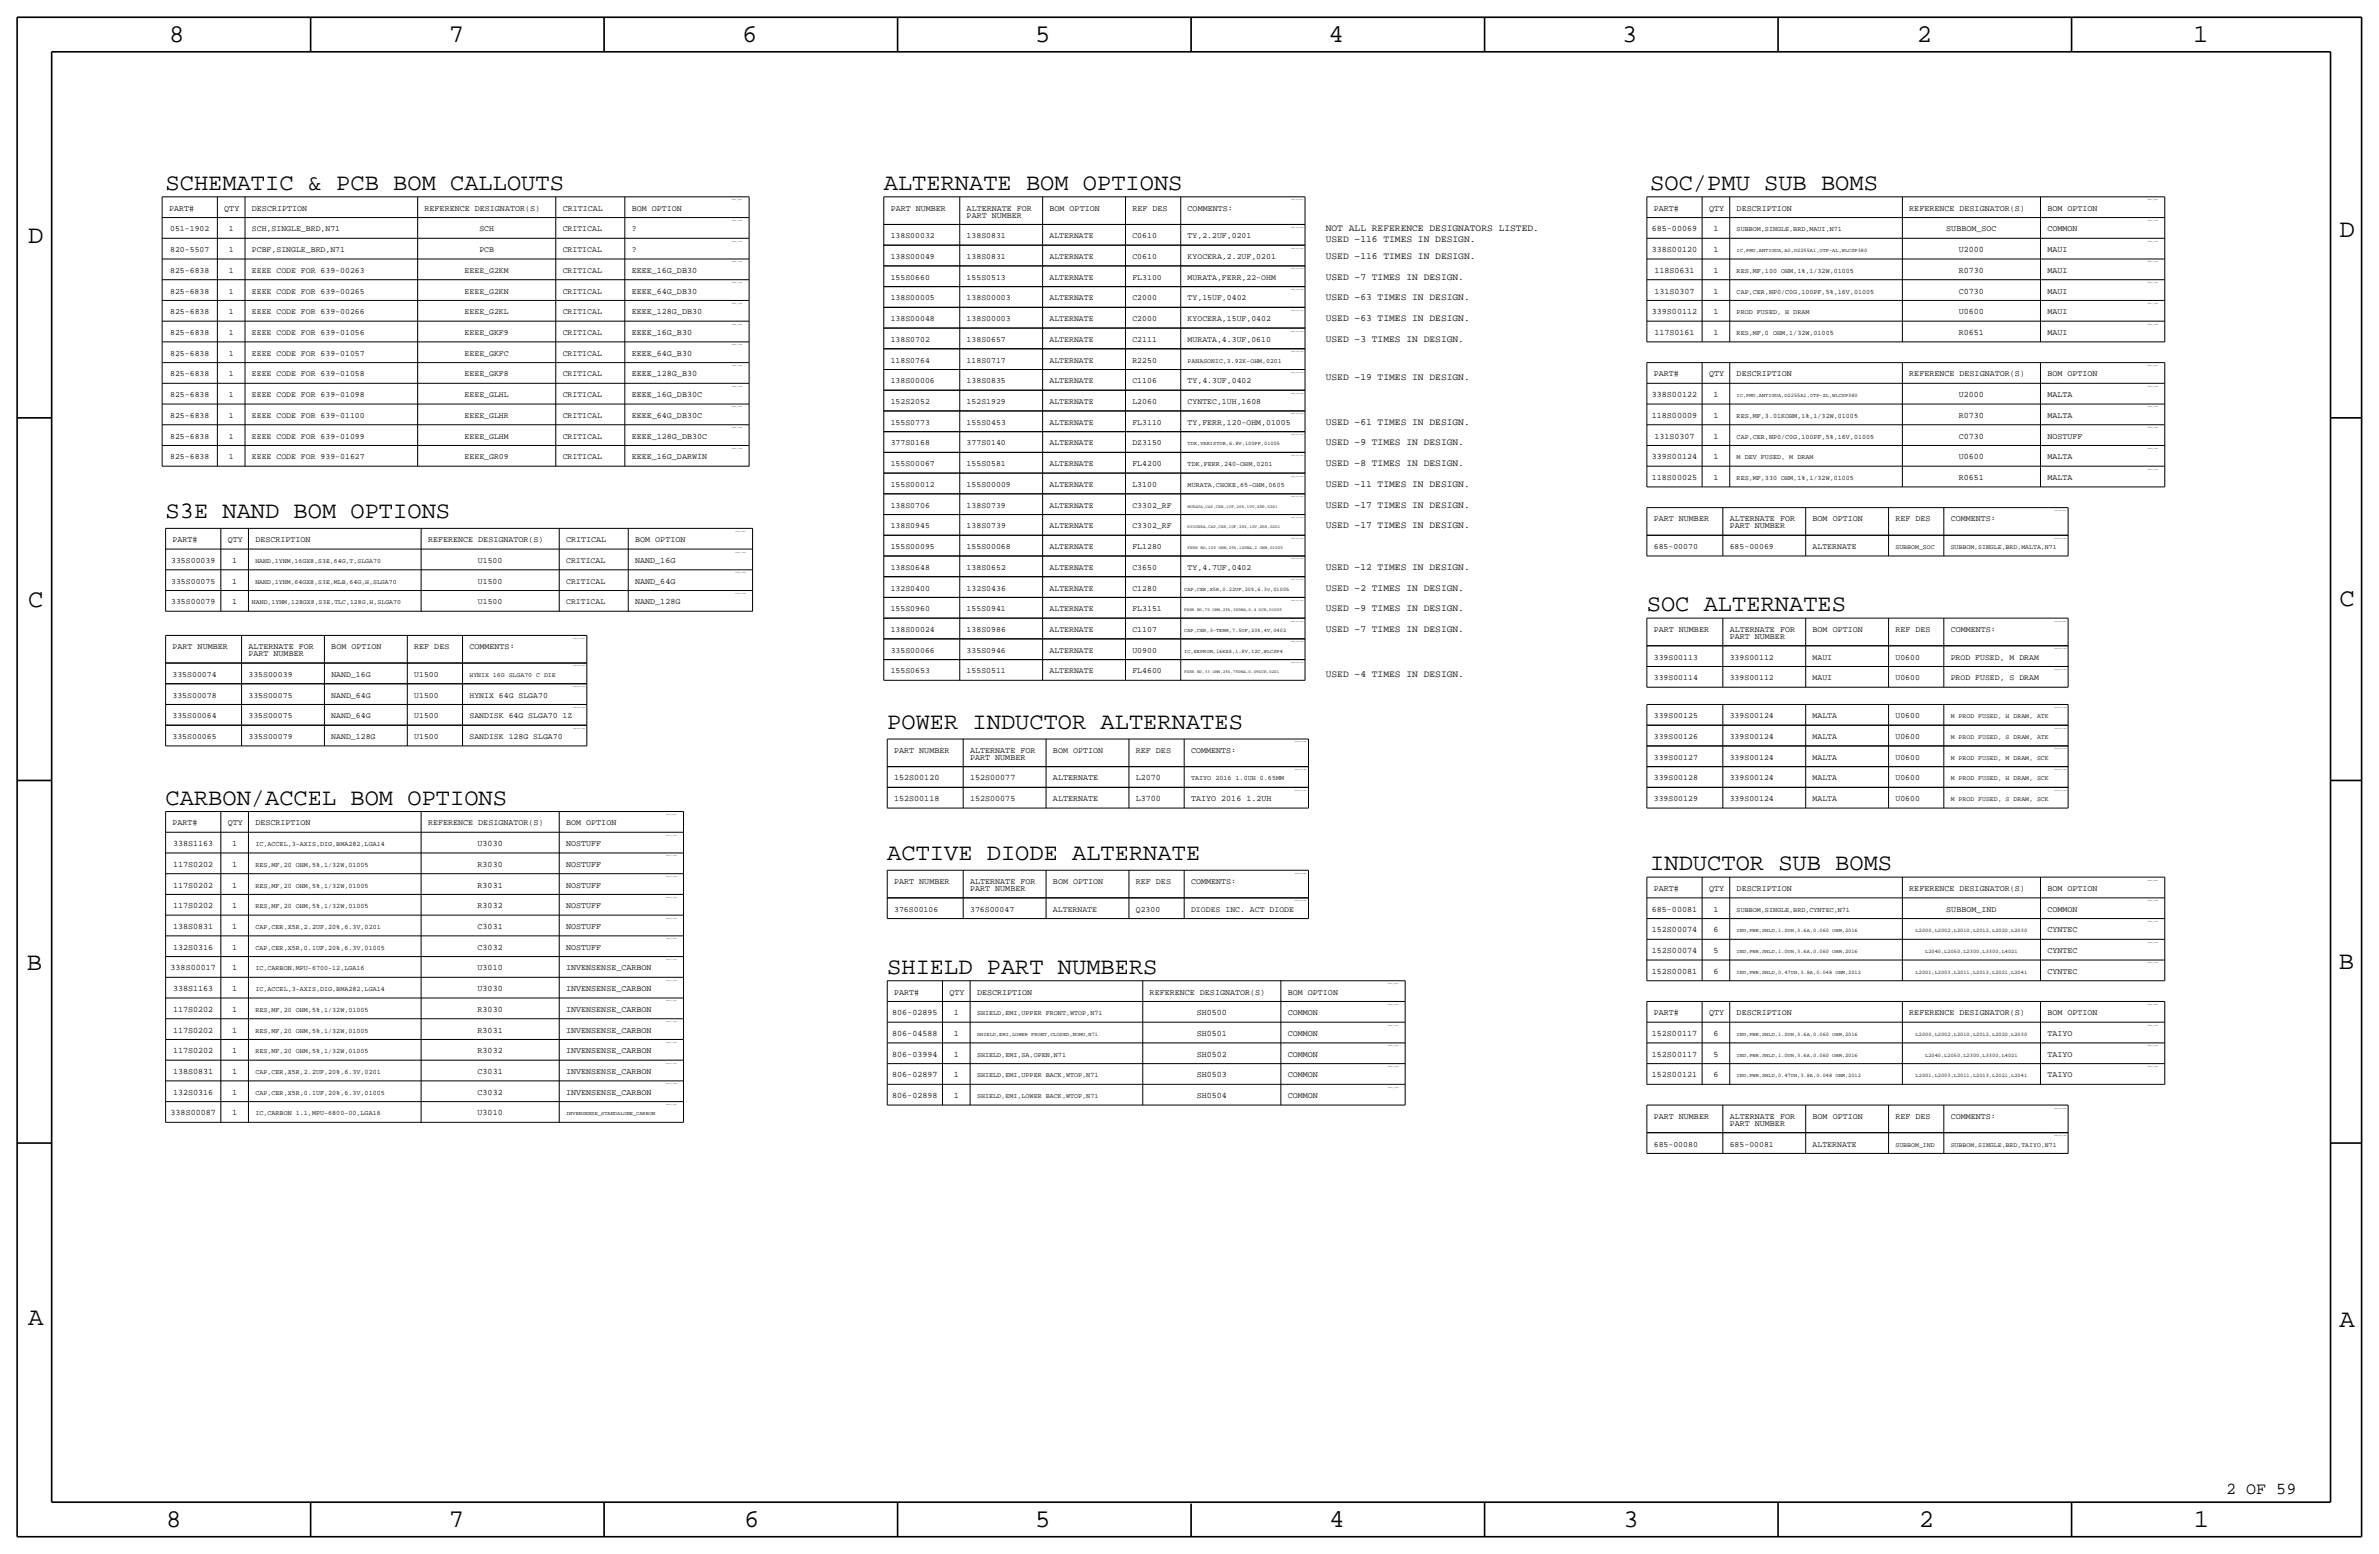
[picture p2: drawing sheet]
<svg xmlns="http://www.w3.org/2000/svg" width="875mm" height="572mm" viewBox="0 0 875 572" stroke-linecap="round" stroke-linejoin="round" font-family="sans-serif">
<defs><g id="words">
<g font-size="9.4">
<text x="62.2" y="15.5">8</text>
<text x="165.1" y="15.5">7</text>
<text x="273" y="15.5">6</text>
<text x="380.7" y="15.5">5</text>
<text x="488.7" y="15.5">4</text>
<text x="596.6" y="15.5">3</text>
<text x="705" y="15.5">2</text>
<text x="806.6" y="15.5">1</text>
<text x="10.4" y="89.4">D</text>
<text x="860.5" y="87.1">D</text>
<text x="10.4" y="223.3">C</text>
<text x="860.5" y="222.8">C</text>
<text x="9.9" y="356.6">B</text>
<text x="860.2" y="356.4">B</text>
<text x="10.4" y="487.4">A</text>
<text x="860.5" y="488.2">A</text>
<text x="61.2" y="561.6">8</text>
<text x="165.1" y="561.6">7</text>
<text x="273.8" y="561.6">6</text>
<text x="380.7" y="561.6">5</text>
<text x="488.9" y="561.6">4</text>
<text x="597.1" y="561.6">3</text>
<text x="705.8" y="561.6">2</text>
<text x="806.9" y="561.6">1</text>
</g>
<g font-size="8.7">
<text x="60.9" y="69.8">SCHEMATIC &amp; PCB BOM CALLOUTS</text>
<text x="325.1" y="69.8">ALTERNATE BOM OPTIONS</text>
<text x="607" y="69.8">SOC/PMU SUB BOMS</text>
<text x="60.9" y="190.5">S3E NAND BOM OPTIONS</text>
<text x="605.7" y="224.8">SOC ALTERNATES</text>
<text x="326.3" y="268">POWER INDUCTOR ALTERNATES</text>
<text x="60.9" y="295.9">CARBON/ACCEL BOM OPTIONS</text>
<text x="326.3" y="316.2">ACTIVE DIODE ALTERNATE</text>
<text x="607" y="320">INDUCTOR SUB BOMS</text>
<text x="326.3" y="358.1">SHIELD PART NUMBERS</text>
</g>
<text font-size="6.2" x="818.8" y="549.5">2 OF 59</text>
<g font-size="3.5">
<text x="487.6" y="88.9">USED ~116 TIMES IN DESIGN.</text>
<text x="487.6" y="85.1">NOT ALL REFERENCE DESIGNATORS LISTED.</text>
<text x="487.6" y="95.3">USED ~116 TIMES IN DESIGN.</text>
<text x="487.6" y="102.9">USED ~7 TIMES IN DESIGN.</text>
<text x="487.6" y="110.5">USED ~63 TIMES IN DESIGN.</text>
<text x="487.6" y="118.1">USED ~63 TIMES IN DESIGN.</text>
<text x="487.6" y="125.7">USED ~3 TIMES IN DESIGN.</text>
<text x="487.6" y="139.7">USED ~19 TIMES IN DESIGN.</text>
<text x="487.6" y="156.2">USED ~61 TIMES IN DESIGN.</text>
<text x="487.6" y="163.8">USED ~9 TIMES IN DESIGN.</text>
<text x="487.6" y="171.5">USED ~8 TIMES IN DESIGN.</text>
<text x="487.6" y="179.1">USED ~11 TIMES IN DESIGN.</text>
<text x="487.6" y="186.7">USED ~17 TIMES IN DESIGN.</text>
<text x="487.6" y="194.3">USED ~17 TIMES IN DESIGN.</text>
<text x="487.6" y="209.6">USED ~12 TIMES IN DESIGN.</text>
<text x="487.6" y="217.2">USED ~2 TIMES IN DESIGN.</text>
<text x="487.6" y="224.8">USED ~9 TIMES IN DESIGN.</text>
<text x="487.6" y="232.4">USED ~7 TIMES IN DESIGN.</text>
<text x="487.6" y="248.9">USED ~4 TIMES IN DESIGN.</text>
</g>
<g font-size="3.1">
<text x="62.2" y="77.5">PART#</text>
<text x="82.5" y="77.5">QTY</text>
<text x="92.7" y="77.5">DESCRIPTION</text>
<text x="156.2" y="77.5">REFERENCE DESIGNATOR(S)</text>
<text x="207" y="77.5">CRITICAL</text>
<text x="232.4" y="77.5">BOM OPTION</text>
<text x="327.6" y="77.5">PART NUMBER</text>
<text x="355.5" y="77.5">ALTERNATE FOR</text>
<text x="386" y="77.5">BOM OPTION</text>
<text x="416.5" y="77.5">REF DES</text>
<text x="436.8" y="77.5">COMMENTS:</text>
<text x="608.3" y="77.5">PART#</text>
<text x="628.6" y="77.5">QTY</text>
<text x="638.8" y="77.5">DESCRIPTION</text>
<text x="702.3" y="77.5">REFERENCE DESIGNATOR(S)</text>
<text x="753.1" y="77.5">BOM OPTION</text>
<text x="355.5" y="80">PART NUMBER</text>
<text x="232.4" y="85.1">?</text>
<text x="607.6" y="85.1">685-00069</text>
<text x="630.2" y="85.1">1</text>
<text x="715.9" y="85.1">SUBBOM_SOC</text>
<text x="753.1" y="85.1">COMMON</text>
<text x="232.4" y="92.7">?</text>
<text x="607.6" y="92.7">338S00120</text>
<text x="630.2" y="92.7">1</text>
<text x="720.5" y="92.7">U2000</text>
<text x="753.1" y="92.7">MAUI</text>
<text x="232.4" y="100.3">EEEE_16G_DB30</text>
<text x="608.5" y="100.3">118S0631</text>
<text x="630.2" y="100.3">1</text>
<text x="720.5" y="100.3">R0730</text>
<text x="753.1" y="100.3">MAUI</text>
<text x="232.4" y="108">EEEE_64G_DB30</text>
<text x="608.5" y="108">131S0307</text>
<text x="630.2" y="108">1</text>
<text x="720.5" y="108">C0730</text>
<text x="753.1" y="108">MAUI</text>
<text x="232.4" y="115.6">EEEE_128G_DB30</text>
<text x="607.6" y="115.6">339S00112</text>
<text x="630.2" y="115.6">1</text>
<text x="720.5" y="115.6">U0600</text>
<text x="753.1" y="115.6">MAUI</text>
<text x="232.4" y="123.2">EEEE_16G_B30</text>
<text x="608.5" y="123.2">117S0161</text>
<text x="630.2" y="123.2">1</text>
<text x="720.5" y="123.2">R0651</text>
<text x="753.1" y="123.2">MAUI</text>
<text x="232.4" y="130.8">EEEE_64G_B30</text>
<text x="232.4" y="138.4">EEEE_128G_B30</text>
<text x="608.3" y="138.4">PART#</text>
<text x="628.6" y="138.4">QTY</text>
<text x="638.8" y="138.4">DESCRIPTION</text>
<text x="702.3" y="138.4">REFERENCE DESIGNATOR(S)</text>
<text x="753.1" y="138.4">BOM OPTION</text>
<text x="232.4" y="146.1">EEEE_16G_DB30C</text>
<text x="607.6" y="146.1">338S00122</text>
<text x="630.2" y="146.1">1</text>
<text x="720.5" y="146.1">U2000</text>
<text x="753.1" y="146.1">MALTA</text>
<text x="232.4" y="153.7">EEEE_64G_DB30C</text>
<text x="607.6" y="153.7">118S00009</text>
<text x="630.2" y="153.7">1</text>
<text x="720.5" y="153.7">R0730</text>
<text x="753.1" y="153.7">MALTA</text>
<text x="232.4" y="161.3">EEEE_128G_DB30C</text>
<text x="608.5" y="161.3">131S0307</text>
<text x="630.2" y="161.3">1</text>
<text x="720.5" y="161.3">C0730</text>
<text x="753.1" y="161.3">NOSTUFF</text>
<text x="232.4" y="168.9">EEEE_16G_DARWIN</text>
<text x="607.6" y="168.9">339S00124</text>
<text x="630.2" y="168.9">1</text>
<text x="720.5" y="168.9">U0600</text>
<text x="753.1" y="168.9">MALTA</text>
<text x="607.6" y="176.5">118S00025</text>
<text x="630.2" y="176.5">1</text>
<text x="720.5" y="176.5">R0651</text>
<text x="753.1" y="176.5">MALTA</text>
<text x="608.3" y="191.8">PART NUMBER</text>
<text x="636.2" y="191.8">ALTERNATE FOR</text>
<text x="666.7" y="191.8">BOM OPTION</text>
<text x="697.2" y="191.8">REF DES</text>
<text x="717.5" y="191.8">COMMENTS:</text>
<text x="636.2" y="194.3">PART NUMBER</text>
<text x="63.4" y="199.4">PART#</text>
<text x="83.8" y="199.4">QTY</text>
<text x="93.9" y="199.4">DESCRIPTION</text>
<text x="157.4" y="199.4">REFERENCE DESIGNATOR(S)</text>
<text x="208.2" y="199.4">CRITICAL</text>
<text x="233.6" y="199.4">BOM OPTION</text>
<text x="233.6" y="207">NAND_16G</text>
<text x="233.6" y="214.6">NAND_64G</text>
<text x="233.6" y="222.2">NAND_128G</text>
<text x="608.3" y="232.4">PART NUMBER</text>
<text x="636.2" y="232.4">ALTERNATE FOR</text>
<text x="666.7" y="232.4">BOM OPTION</text>
<text x="697.2" y="232.4">REF DES</text>
<text x="717.5" y="232.4">COMMENTS:</text>
<text x="63.4" y="238.8">PART NUMBER</text>
<text x="91.4" y="238.8">ALTERNATE FOR</text>
<text x="121.9" y="238.8">BOM OPTION</text>
<text x="152.3" y="238.8">REF DES</text>
<text x="172.7" y="238.8">COMMENTS:</text>
<text x="636.2" y="234.9">PART NUMBER</text>
<text x="91.4" y="241.3">PART NUMBER</text>
<text x="328.9" y="276.9">PART NUMBER</text>
<text x="356.8" y="276.9">ALTERNATE FOR</text>
<text x="356.8" y="279.4">PART NUMBER</text>
<text x="387.3" y="276.9">BOM OPTION</text>
<text x="417.8" y="276.9">REF DES</text>
<text x="438.1" y="276.9">COMMENTS:</text>
<text x="328.9" y="287">152S00120</text>
<text x="356.8" y="287">152S00077</text>
<text x="387.3" y="287">ALTERNATE</text>
<text x="417.8" y="287">L2070</text>
<text x="328.9" y="294.6">152S00118</text>
<text x="356.8" y="294.6">152S00075</text>
<text x="387.3" y="294.6">ALTERNATE</text>
<text x="417.8" y="294.6">L3700</text>
<text x="438.1" y="294.6">TAIYO 2016 1.2UH</text>
<text x="63.4" y="303.5">PART#</text>
<text x="83.8" y="303.5">QTY</text>
<text x="93.9" y="303.5">DESCRIPTION</text>
<text x="157.4" y="303.5">REFERENCE DESIGNATOR(S)</text>
<text x="208.2" y="303.5">BOM OPTION</text>
<text x="63.7" y="311.1">338S1163</text>
<text x="85.4" y="311.1">1</text>
<text x="175.7" y="311.1">U3030</text>
<text x="208.2" y="311.1">NOSTUFF</text>
<text x="63.7" y="318.8">117S0202</text>
<text x="85.4" y="318.8">1</text>
<text x="175.7" y="318.8">R3030</text>
<text x="208.2" y="318.8">NOSTUFF</text>
<text x="63.7" y="326.4">117S0202</text>
<text x="85.4" y="326.4">1</text>
<text x="175.7" y="326.4">R3031</text>
<text x="208.2" y="326.4">NOSTUFF</text>
<text x="328.9" y="325.1">PART NUMBER</text>
<text x="356.8" y="325.1">ALTERNATE FOR</text>
<text x="356.8" y="327.7">PART NUMBER</text>
<text x="387.3" y="325.1">BOM OPTION</text>
<text x="417.8" y="325.1">REF DES</text>
<text x="438.1" y="325.1">COMMENTS:</text>
<text x="608.3" y="327.7">PART#</text>
<text x="628.6" y="327.7">QTY</text>
<text x="638.8" y="327.7">DESCRIPTION</text>
<text x="702.3" y="327.7">REFERENCE DESIGNATOR(S)</text>
<text x="753.1" y="327.7">BOM OPTION</text>
<text x="63.7" y="334">117S0202</text>
<text x="85.4" y="334">1</text>
<text x="175.7" y="334">R3032</text>
<text x="208.2" y="334">NOSTUFF</text>
<text x="607.6" y="335.3">685-00081</text>
<text x="630.2" y="335.3">1</text>
<text x="715.9" y="335.3">SUBBOM_IND</text>
<text x="753.1" y="335.3">COMMON</text>
<text x="63.7" y="341.6">138S0831</text>
<text x="85.4" y="341.6">1</text>
<text x="175.7" y="341.6">C3031</text>
<text x="208.2" y="341.6">NOSTUFF</text>
<text x="607.6" y="342.9">152S00074</text>
<text x="630.2" y="342.9">6</text>
<text x="753.1" y="342.9">CYNTEC</text>
<text x="63.7" y="349.3">132S0316</text>
<text x="85.4" y="349.3">1</text>
<text x="175.7" y="349.3">C3032</text>
<text x="208.2" y="349.3">NOSTUFF</text>
<text x="607.6" y="350.5">152S00074</text>
<text x="630.2" y="350.5">5</text>
<text x="753.1" y="350.5">CYNTEC</text>
<text x="62.7" y="356.9">338S00017</text>
<text x="85.4" y="356.9">1</text>
<text x="175.7" y="356.9">U3010</text>
<text x="208.2" y="356.9">INVENSENSE_CARBON</text>
<text x="607.6" y="358.1">152S00081</text>
<text x="630.2" y="358.1">6</text>
<text x="753.1" y="358.1">CYNTEC</text>
<text x="63.7" y="364.5">338S1163</text>
<text x="85.4" y="364.5">1</text>
<text x="175.7" y="364.5">U3030</text>
<text x="208.2" y="364.5">INVENSENSE_CARBON</text>
<text x="328.9" y="365.8">PART#</text>
<text x="349.2" y="365.8">QTY</text>
<text x="359.4" y="365.8">DESCRIPTION</text>
<text x="422.9" y="365.8">REFERENCE DESIGNATOR(S)</text>
<text x="473.7" y="365.8">BOM OPTION</text>
<text x="63.7" y="372.1">117S0202</text>
<text x="85.4" y="372.1">1</text>
<text x="175.7" y="372.1">R3030</text>
<text x="208.2" y="372.1">INVENSENSE_CARBON</text>
<text x="328.2" y="373.4">806-02895</text>
<text x="350.8" y="373.4">1</text>
<text x="440.2" y="373.4">SH0500</text>
<text x="473.7" y="373.4">COMMON</text>
<text x="608.3" y="373.4">PART#</text>
<text x="628.6" y="373.4">QTY</text>
<text x="638.8" y="373.4">DESCRIPTION</text>
<text x="702.3" y="373.4">REFERENCE DESIGNATOR(S)</text>
<text x="753.1" y="373.4">BOM OPTION</text>
<text x="63.7" y="379.7">117S0202</text>
<text x="85.4" y="379.7">1</text>
<text x="175.7" y="379.7">R3031</text>
<text x="208.2" y="379.7">INVENSENSE_CARBON</text>
<text x="328.2" y="381">806-04588</text>
<text x="350.8" y="381">1</text>
<text x="440.2" y="381">SH0501</text>
<text x="473.7" y="381">COMMON</text>
<text x="607.6" y="381">152S00117</text>
<text x="630.2" y="381">6</text>
<text x="753.1" y="381">TAIYO</text>
<text x="63.7" y="387.3">117S0202</text>
<text x="85.4" y="387.3">1</text>
<text x="175.7" y="387.3">R3032</text>
<text x="208.2" y="387.3">INVENSENSE_CARBON</text>
<text x="328.2" y="388.6">806-03994</text>
<text x="350.8" y="388.6">1</text>
<text x="440.2" y="388.6">SH0502</text>
<text x="473.7" y="388.6">COMMON</text>
<text x="607.6" y="388.6">152S00117</text>
<text x="630.2" y="388.6">5</text>
<text x="753.1" y="388.6">TAIYO</text>
<text x="63.7" y="395">138S0831</text>
<text x="85.4" y="395">1</text>
<text x="175.7" y="395">C3031</text>
<text x="208.2" y="395">INVENSENSE_CARBON</text>
<text x="328.2" y="396.2">806-02897</text>
<text x="350.8" y="396.2">1</text>
<text x="440.2" y="396.2">SH0503</text>
<text x="473.7" y="396.2">COMMON</text>
<text x="607.6" y="396.2">152S00121</text>
<text x="630.2" y="396.2">6</text>
<text x="753.1" y="396.2">TAIYO</text>
<text x="63.7" y="402.6">132S0316</text>
<text x="85.4" y="402.6">1</text>
<text x="175.7" y="402.6">C3032</text>
<text x="208.2" y="402.6">INVENSENSE_CARBON</text>
<text x="328.2" y="403.9">806-02898</text>
<text x="350.8" y="403.9">1</text>
<text x="440.2" y="403.9">SH0504</text>
<text x="473.7" y="403.9">COMMON</text>
<text x="62.7" y="410.2">338S00087</text>
<text x="85.4" y="410.2">1</text>
<text x="175.7" y="410.2">U3010</text>
<text x="608.3" y="411.5">PART NUMBER</text>
<text x="636.2" y="411.5">ALTERNATE FOR</text>
<text x="666.7" y="411.5">BOM OPTION</text>
<text x="697.2" y="411.5">REF DES</text>
<text x="717.5" y="411.5">COMMENTS:</text>
<text x="636.2" y="414">PART NUMBER</text>
</g>
<g font-size="3">
<text x="62.6" y="85.1">051-1902</text>
<text x="84.1" y="85.1">1</text>
<text x="92.7" y="85.1">SCH,SINGLE_BRD,N71</text>
<text x="176.3" y="85.1">SCH</text>
<text x="207" y="85.1">CRITICAL</text>
<text x="327.6" y="87.6">138S00032</text>
<text x="355.5" y="87.6">138S0831</text>
<text x="386" y="87.6">ALTERNATE</text>
<text x="416.5" y="87.6">C0610</text>
<text x="436.8" y="87.6">TY,2.2UF,0201</text>
<text x="62.6" y="92.7">820-5507</text>
<text x="84.1" y="92.7">1</text>
<text x="92.7" y="92.7">PCBF,SINGLE_BRD,N71</text>
<text x="176.3" y="92.7">PCB</text>
<text x="207" y="92.7">CRITICAL</text>
<text x="327.6" y="95.3">138S00049</text>
<text x="355.5" y="95.3">138S0831</text>
<text x="386" y="95.3">ALTERNATE</text>
<text x="416.5" y="95.3">C0610</text>
<text x="436.8" y="95.3">KYOCERA,2.2UF,0201</text>
<text x="62.6" y="100.3">825-6838</text>
<text x="84.1" y="100.3">1</text>
<text x="92.7" y="100.3">EEEE CODE FOR 639-00263</text>
<text x="170.9" y="100.3">EEEE_G2KM</text>
<text x="207" y="100.3">CRITICAL</text>
<text x="62.6" y="108">825-6838</text>
<text x="84.1" y="108">1</text>
<text x="92.7" y="107.9">EEEE CODE FOR 639-00265</text>
<text x="170.9" y="108">EEEE_G2KN</text>
<text x="207" y="108">CRITICAL</text>
<text x="327.6" y="102.9">155S0660</text>
<text x="355.5" y="102.9">155S0513</text>
<text x="386" y="102.9">ALTERNATE</text>
<text x="416.5" y="102.9">FL3100</text>
<text x="436.8" y="102.9">MURATA,FERR,22-OHM</text>
<text x="327.6" y="110.5">138S00005</text>
<text x="355.5" y="110.5">138S00003</text>
<text x="386" y="110.5">ALTERNATE</text>
<text x="416.5" y="110.5">C2000</text>
<text x="436.8" y="110.5">TY,15UF,0402</text>
<text x="62.6" y="115.6">825-6838</text>
<text x="84.1" y="115.6">1</text>
<text x="92.7" y="115.6">EEEE CODE FOR 639-00266</text>
<text x="170.9" y="115.6">EEEE_G2KL</text>
<text x="207" y="115.6">CRITICAL</text>
<text x="327.6" y="118.1">138S00048</text>
<text x="355.5" y="118.1">138S00003</text>
<text x="386" y="118.1">ALTERNATE</text>
<text x="416.5" y="118.1">C2000</text>
<text x="436.8" y="118.1">KYOCERA,15UF,0402</text>
<text x="62.6" y="123.2">825-6838</text>
<text x="84.1" y="123.2">1</text>
<text x="92.7" y="123.2">EEEE CODE FOR 639-01056</text>
<text x="170.9" y="123.2">EEEE_GKF9</text>
<text x="207" y="123.2">CRITICAL</text>
<text x="327.6" y="125.7">138S0702</text>
<text x="355.5" y="125.7">138S0657</text>
<text x="386" y="125.7">ALTERNATE</text>
<text x="416.5" y="125.7">C2111</text>
<text x="436.8" y="125.7">MURATA,4.3UF,0610</text>
<text x="62.6" y="130.8">825-6838</text>
<text x="84.1" y="130.8">1</text>
<text x="92.7" y="130.8">EEEE CODE FOR 639-01057</text>
<text x="170.9" y="130.8">EEEE_GKFC</text>
<text x="207" y="130.8">CRITICAL</text>
<text x="327.6" y="133.3">118S0764</text>
<text x="355.5" y="133.4">118S0717</text>
<text x="386" y="133.3">ALTERNATE</text>
<text x="416.5" y="133.4">R2250</text>
<text x="62.6" y="138.4">825-6838</text>
<text x="84.1" y="138.4">1</text>
<text x="92.7" y="138.4">EEEE CODE FOR 639-01058</text>
<text x="170.9" y="138.4">EEEE_GKF8</text>
<text x="207" y="138.4">CRITICAL</text>
<text x="327.6" y="141">138S00006</text>
<text x="355.5" y="141">138S0835</text>
<text x="386" y="141">ALTERNATE</text>
<text x="416.5" y="141">C1106</text>
<text x="436.8" y="141">TY,4.3UF,0402</text>
<text x="62.6" y="146">825-6838</text>
<text x="84.1" y="146">1</text>
<text x="92.7" y="146">EEEE CODE FOR 639-01098</text>
<text x="170.9" y="146">EEEE_GLHL</text>
<text x="207" y="146">CRITICAL</text>
<text x="327.6" y="148.6">152S2052</text>
<text x="355.5" y="148.6">152S1929</text>
<text x="386" y="148.6">ALTERNATE</text>
<text x="416.5" y="148.6">L2060</text>
<text x="436.8" y="148.6">CYNTEC,1UH,1608</text>
<text x="62.6" y="153.7">825-6838</text>
<text x="84.1" y="153.7">1</text>
<text x="92.7" y="153.7">EEEE CODE FOR 639-01100</text>
<text x="170.9" y="153.7">EEEE_GLHR</text>
<text x="207" y="153.7">CRITICAL</text>
<text x="62.6" y="161.3">825-6838</text>
<text x="84.1" y="161.3">1</text>
<text x="92.7" y="161.3">EEEE CODE FOR 639-01099</text>
<text x="170.9" y="161.3">EEEE_GLHM</text>
<text x="207" y="161.3">CRITICAL</text>
<text x="327.6" y="156.2">155S0773</text>
<text x="355.6" y="156.2">155S0453</text>
<text x="386" y="156.2">ALTERNATE</text>
<text x="416.5" y="156.2">FL3110</text>
<text x="436.8" y="156.2">TY,FERR,120-OHM,01005</text>
<text x="327.6" y="163.8">377S0168</text>
<text x="355.5" y="163.8">377S0140</text>
<text x="386" y="163.8">ALTERNATE</text>
<text x="416.5" y="163.8">DZ3150</text>
<text x="62.6" y="168.9">825-6838</text>
<text x="84.1" y="168.9">1</text>
<text x="92.7" y="168.9">EEEE CODE FOR 939-01627</text>
<text x="170.9" y="168.9">EEEE_GR09</text>
<text x="207" y="168.9">CRITICAL</text>
<text x="327.6" y="171.4">155S00067</text>
<text x="355.5" y="171.4">155S0581</text>
<text x="386" y="171.4">ALTERNATE</text>
<text x="416.5" y="171.4">FL4200</text>
<text x="327.6" y="179.1">155S00012</text>
<text x="355.6" y="179.1">155S00009</text>
<text x="386" y="179.1">ALTERNATE</text>
<text x="416.5" y="179.1">L3100</text>
<text x="327.6" y="186.7">138S0706</text>
<text x="355.5" y="186.7">138S0739</text>
<text x="386" y="186.7">ALTERNATE</text>
<text x="416.5" y="186.7">C3302_RF</text>
<text x="327.6" y="194.3">138S0945</text>
<text x="355.6" y="194.3">138S0739</text>
<text x="386" y="194.3">ALTERNATE</text>
<text x="416.5" y="194.3">C3302_RF</text>
<text x="327.6" y="201.9">155S00095</text>
<text x="355.5" y="201.9">155S00068</text>
<text x="386" y="201.9">ALTERNATE</text>
<text x="416.5" y="201.9">FL1280</text>
<text x="608.3" y="201.9">685-00070</text>
<text x="636.2" y="201.9">685-00069</text>
<text x="666.7" y="201.9">ALTERNATE</text>
<text x="63" y="207">335S00039</text>
<text x="85.4" y="207">1</text>
<text x="175.8" y="207">U1500</text>
<text x="208.2" y="207">CRITICAL</text>
<text x="327.6" y="209.5">138S0648</text>
<text x="355.6" y="209.5">138S0652</text>
<text x="386" y="209.5">ALTERNATE</text>
<text x="416.5" y="209.5">C3650</text>
<text x="436.8" y="209.5">TY,4.7UF,0402</text>
<text x="62.9" y="214.6">335S00075</text>
<text x="85.4" y="214.6">1</text>
<text x="175.8" y="214.6">U1500</text>
<text x="208.2" y="214.6">CRITICAL</text>
<text x="327.6" y="217.2">132S0400</text>
<text x="355.6" y="217.2">132S0436</text>
<text x="386" y="217.2">ALTERNATE</text>
<text x="416.5" y="217.2">C1280</text>
<text x="62.9" y="222.2">335S00079</text>
<text x="85.4" y="222.2">1</text>
<text x="175.8" y="222.2">U1500</text>
<text x="208.2" y="222.2">CRITICAL</text>
<text x="327.6" y="224.8">155S0960</text>
<text x="355.6" y="224.8">155S0941</text>
<text x="386" y="224.8">ALTERNATE</text>
<text x="416.5" y="224.8">FL3151</text>
<text x="327.6" y="232.4">138S00024</text>
<text x="355.6" y="232.4">138S0986</text>
<text x="386" y="232.4">ALTERNATE</text>
<text x="416.5" y="232.4">C1107</text>
<text x="327.6" y="240">335S00066</text>
<text x="355.5" y="240">335S0946</text>
<text x="386" y="240">ALTERNATE</text>
<text x="416.5" y="240">U0900</text>
<text x="608.3" y="242.6">339S00113</text>
<text x="636.2" y="242.6">339S00112</text>
<text x="666.7" y="242.6">MAUI</text>
<text x="697.2" y="242.6">U0600</text>
<text x="717.5" y="242.6">PROD FUSED, M DRAM</text>
<text x="63.4" y="248.9">335S00074</text>
<text x="91.4" y="248.9">335S00039</text>
<text x="121.9" y="248.9">NAND_16G</text>
<text x="152.3" y="248.9">U1500</text>
<text x="327.6" y="247.6">155S0653</text>
<text x="355.5" y="247.6">155S0511</text>
<text x="386" y="247.6">ALTERNATE</text>
<text x="416.5" y="247.6">FL4600</text>
<text x="608.3" y="250.2">339S00114</text>
<text x="636.2" y="250.2">339S00112</text>
<text x="666.7" y="250.2">MAUI</text>
<text x="697.2" y="250.2">U0600</text>
<text x="717.5" y="250.2">PROD FUSED, S DRAM</text>
<text x="63.4" y="256.5">335S00078</text>
<text x="91.4" y="256.5">335S00075</text>
<text x="121.9" y="256.5">NAND_64G</text>
<text x="152.3" y="256.5">U1500</text>
<text x="172.7" y="256.5">HYNIX 64G SLGA70</text>
<text x="63.4" y="264.2">335S00064</text>
<text x="91.4" y="264.2">335S00075</text>
<text x="121.9" y="264.2">NAND_64G</text>
<text x="152.3" y="264.2">U1500</text>
<text x="172.7" y="264.2">SANDISK 64G SLGA70 1Z</text>
<text x="608.3" y="264.2">339S00125</text>
<text x="636.2" y="264.2">339S00124</text>
<text x="666.7" y="264.2">MALTA</text>
<text x="697.2" y="264.2">U0600</text>
<text x="63.4" y="271.8">335S00065</text>
<text x="91.4" y="271.8">335S00079</text>
<text x="121.9" y="271.8">NAND_128G</text>
<text x="152.3" y="271.8">U1500</text>
<text x="172.7" y="271.8">SANDISK 128G SLGA70</text>
<text x="608.3" y="271.8">339S00126</text>
<text x="636.2" y="271.8">339S00124</text>
<text x="666.7" y="271.8">MALTA</text>
<text x="697.2" y="271.8">U0600</text>
<text x="608.3" y="279.4">339S00127</text>
<text x="636.2" y="279.4">339S00124</text>
<text x="666.7" y="279.4">MALTA</text>
<text x="697.2" y="279.4">U0600</text>
<text x="608.3" y="287">339S00128</text>
<text x="636.2" y="287">339S00124</text>
<text x="666.7" y="287">MALTA</text>
<text x="697.2" y="287">U0600</text>
<text x="608.3" y="294.6">339S00129</text>
<text x="636.2" y="294.6">339S00124</text>
<text x="666.7" y="294.6">MALTA</text>
<text x="697.2" y="294.6">U0600</text>
<text x="328.9" y="335.3">376S00106</text>
<text x="356.8" y="335.3">376S00047</text>
<text x="387.3" y="335.3">ALTERNATE</text>
<text x="417.8" y="335.3">Q2300</text>
<text x="438.1" y="335.3">DIODES INC. ACT DIODE</text>
<text x="608.3" y="421.6">685-00080</text>
<text x="636.2" y="421.6">685-00081</text>
<text x="666.7" y="421.6">ALTERNATE</text>
</g>
<g font-size="2.5">
<text x="638.8" y="85.1">SUBBOM,SINGLE,BRD,MAUI,N71</text>
<text x="638.8" y="100.3">RES,MF,100 OHM,1%,1/32W,01005</text>
<text x="638.8" y="107.9">CAP,CER,NP0/C0G,100PF,5%,16V,01005</text>
<text x="638.8" y="115.6">PROD FUSED, H DRAM</text>
<text x="638.8" y="123.2">RES,MF,0 OHM,1/32W,01005</text>
<text x="638.8" y="153.7">RES,MF,3.01KOHM,1%,1/32W,01005</text>
<text x="638.8" y="161.3">CAP,CER,NP0/C0G,100PF,5%,16V,01005</text>
<text x="436.8" y="171.4">TDK,FERR,240-OHM,0201</text>
<text x="638.8" y="168.9">M DEV FUSED, M DRAM</text>
<text x="436.8" y="179.1">MURATA,CHOKE,65-OHM,0605</text>
<text x="638.8" y="176.5">RES,MF,330 OHM,1%,1/32W,01005</text>
<text x="438.1" y="287">TAIYO 2016 1.0UH 0.65MM</text>
<text x="93.9" y="311.1">IC,ACCEL,3-AXIS,DIG,BMA282,LGA14</text>
<text x="93.9" y="318.8">RES,MF,20 OHM,5%,1/32W,01005</text>
<text x="93.9" y="326.4">RES,MF,20 OHM,5%,1/32W,01005</text>
<text x="93.9" y="334">RES,MF,20 OHM,5%,1/32W,01005</text>
<text x="638.8" y="335.3">SUBBOM,SINGLE,BRD,CYNTEC,N71</text>
<text x="93.9" y="341.6">CAP,CER,X5R,2.2UF,20%,6.3V,0201</text>
<text x="93.9" y="349.3">CAP,CER,X5R,0.1UF,20%,6.3V,01005</text>
<text x="93.9" y="356.9">IC,CARBON,MPU-6700-12,LGA16</text>
<text x="93.9" y="364.5">IC,ACCEL,3-AXIS,DIG,BMA282,LGA14</text>
<text x="93.9" y="372.1">RES,MF,20 OHM,5%,1/32W,01005</text>
<text x="359.4" y="373.4">SHIELD,EMI,UPPER FRONT,WTOP,N71</text>
<text x="93.9" y="379.7">RES,MF,20 OHM,5%,1/32W,01005</text>
<text x="93.9" y="387.4">RES,MF,20 OHM,5%,1/32W,01005</text>
<text x="359.4" y="388.6">SHIELD,EMI,SA,OPEN,N71</text>
<text x="93.9" y="395">CAP,CER,X5R,2.2UF,20%,6.3V,0201</text>
<text x="359.4" y="396.2">SHIELD,EMI,UPPER BACK,WTOP,N71</text>
<text x="93.9" y="402.6">CAP,CER,X5R,0.1UF,20%,6.3V,01005</text>
<text x="359.4" y="403.9">SHIELD,EMI,LOWER BACK,WTOP,N71</text>
<text x="93.9" y="410.2">IC,CARBON 1.1,MPU-6800-00,LGA16</text>
</g>
<g font-size="2.4">
<text x="436.8" y="133.3">PANASONIC,3.92K-OHM,0201</text>
<text x="697.2" y="201.9">SUBBOM_SOC</text>
<text x="717.5" y="201.9">SUBBOM,SINGLE,BRD,MALTA,N71</text>
<text x="93.9" y="207">NAND,1YNM,16GX8,S3E,64G,T,SLGA70</text>
<text x="93.9" y="214.6">NAND,1YNM,64GX8,S3E,MLB,64G,H,SLGA70</text>
<text x="92.7" y="222.2">NAND,1YNM,128GX8,S3E,TLC,128G,H,SLGA70</text>
<text x="172.7" y="248.9">HYNIX 16G SLGA70 C DIE</text>
<text x="717.5" y="264.2">M PROD FUSED, H DRAM, ATK</text>
<text x="717.5" y="271.8">M PROD FUSED, S DRAM, ATK</text>
<text x="717.5" y="279.4">M PROD FUSED, M DRAM, SCK</text>
<text x="717.5" y="287">M PROD FUSED, H DRAM, SCK</text>
<text x="717.5" y="294.6">M PROD FUSED, S DRAM, SCK</text>
<text x="697.2" y="421.6">SUBBOM_IND</text>
<text x="717.5" y="421.6">SUBBOM,SINGLE,BRD,TAIYO,N71</text>
</g>
<g font-size="2">
<text x="638.8" y="92.7">IC,PMU,ANTIGUA,A0,D2255A1,OTP-AL,WLCSP380</text>
<text x="638.8" y="146.1">IC,PMU,ANTIGUA,D2255A1,OTP-ZL,WLCSP380</text>
<text x="436.8" y="163.8">TDK,VARISTOR,6.8V,100PF,01005</text>
<text x="435.6" y="217.2">CAP,CER,X5R,0.22UF,20%,6.3v,01005</text>
<text x="435.6" y="232.4">CAP,CER,3-TERM,7.5UF,20%,4V,0402</text>
<text x="435.6" y="240">IC,EEPROM,16KX8,1.8V,I2C,WLCSP4</text>
<text x="638.8" y="342.9">IND,PWR,SHLD,1.0UH,3.6A,0.060 OHM,2016</text>
<text x="704.6" y="342.9">L2000,L2002,L2010,L2012,L2020,L2030</text>
<text x="638.8" y="350.5">IND,PWR,SHLD,1.0UH,3.6A,0.060 OHM,2016</text>
<text x="708.1" y="350.5">L2040,L2050,L2300,L3300,L4021</text>
<text x="638.8" y="358.1">IND,PWR,SHLD,0.47UH,3.8A,0.048 OHM,2012</text>
<text x="704.6" y="358.1">L2001,L2003,L2011,L2013,L2021,L2041</text>
<text x="359.4" y="381">SHIELD,EMI,LOWER FRONT,CLOSED,NOMU,N71</text>
<text x="638.8" y="381">IND,PWR,SHLD,1.0UH,3.6A,0.060 OHM,2016</text>
<text x="704.6" y="381">L2000,L2002,L2010,L2012,L2020,L2030</text>
<text x="638.8" y="388.6">IND,PWR,SHLD,1.0UH,3.6A,0.060 OHM,2016</text>
<text x="708.1" y="388.6">L2040,L2050,L2300,L3300,L4021</text>
<text x="638.8" y="396.2">IND,PWR,SHLD,0.47UH,3.8A,0.048 OHM,2012</text>
<text x="704.6" y="396.2">L2001,L2003,L2011,L2013,L2021,L2041</text>
<text x="208.2" y="410.2">INVENSENSE_STANDALONE_CARBON</text>
</g>
<g font-size="1.6">
<text x="436.8" y="186.7">MURATA,CAP,CER,1UF,20%,10V,X5R,0201</text>
<text x="436.8" y="194.3">KYOCERA,CAP,CER,1UF,20%,10V,X5R,0201</text>
<text x="436.8" y="201.9">FERR BD,100 OHM,25%,100MA,2 OHM,01005</text>
<text x="435.6" y="224.8">FEER BD,70 OHM,25%,300MA,0.4 DCR,01005</text>
<text x="435.6" y="247.6">FERR BD,33 OHM,25%,750MA,0.09DCR,0201</text>
</g>
<g font-size=".5">
<text x="269.2" y="73.7">TABLE_5_HEAD</text>
<text x="474.9" y="73.7">TABLE_ALT_HEAD</text>
<text x="789.9" y="73.7">TABLE_5_HEAD</text>
<text x="269.2" y="81.3">TABLE_5_ITEM</text>
<text x="474.9" y="83.8">TABLE_ALT_ITEM</text>
<text x="789.9" y="81.3">TABLE_5_ITEM</text>
<text x="269.2" y="88.9">TABLE_5_ITEM</text>
<text x="789.9" y="88.9">TABLE_5_ITEM</text>
<text x="474.9" y="91.4">TABLE_ALT_ITEM</text>
<text x="269.2" y="96.5">TABLE_5_ITEM</text>
<text x="474.9" y="99.1">TABLE_ALT_ITEM</text>
<text x="789.9" y="96.5">TABLE_5_ITEM</text>
<text x="269.2" y="104.1">TABLE_5_ITEM</text>
<text x="474.9" y="106.7">TABLE_ALT_ITEM</text>
<text x="789.9" y="104.1">TABLE_5_ITEM</text>
<text x="269.2" y="111.8">TABLE_5_ITEM</text>
<text x="789.9" y="111.8">TABLE_5_ITEM</text>
<text x="269.2" y="119.4">TABLE_5_ITEM</text>
<text x="474.9" y="114.3">TABLE_ALT_ITEM</text>
<text x="789.9" y="119.4">TABLE_5_ITEM</text>
<text x="474.9" y="121.9">TABLE_ALT_ITEM</text>
<text x="269.2" y="127">TABLE_5_ITEM</text>
<text x="474.9" y="129.5">TABLE_ALT_ITEM</text>
<text x="269.2" y="134.6">TABLE_5_ITEM</text>
<text x="474.9" y="137.2">TABLE_ALT_ITEM</text>
<text x="789.9" y="134.6">TABLE_5_HEAD</text>
<text x="269.2" y="142.2">TABLE_5_ITEM</text>
<text x="789.9" y="142.2">TABLE_5_ITEM</text>
<text x="269.2" y="149.9">TABLE_5_ITEM</text>
<text x="474.9" y="144.8">TABLE_ALT_ITEM</text>
<text x="789.9" y="149.9">TABLE_5_ITEM</text>
<text x="474.9" y="152.4">TABLE_ALT_ITEM</text>
<text x="269.2" y="157.5">TABLE_5_ITEM</text>
<text x="474.9" y="160">TABLE_ALT_ITEM</text>
<text x="789.9" y="157.5">TABLE_5_ITEM</text>
<text x="269.2" y="165.1">TABLE_5_ITEM</text>
<text x="474.9" y="167.6">TABLE_ALT_ITEM</text>
<text x="789.9" y="165.1">TABLE_5_ITEM</text>
<text x="789.9" y="172.7">TABLE_5_ITEM</text>
<text x="474.9" y="175.3">TABLE_ALT_ITEM</text>
<text x="474.9" y="182.9">TABLE_ALT_ITEM</text>
<text x="474.9" y="190.5">TABLE_ALT_ITEM</text>
<text x="755.6" y="188">TABLE_ALT_HEAD</text>
<text x="270.5" y="195.6">TABLE_5_HEAD</text>
<text x="270.5" y="203.2">TABLE_5_ITEM</text>
<text x="474.9" y="198.1">TABLE_ALT_ITEM</text>
<text x="755.6" y="198.1">TABLE_ALT_ITEM</text>
<text x="474.9" y="205.7">TABLE_ALT_ITEM</text>
<text x="270.5" y="210.8">TABLE_5_ITEM</text>
<text x="474.9" y="213.4">TABLE_ALT_ITEM</text>
<text x="270.5" y="218.4">TABLE_5_ITEM</text>
<text x="474.9" y="221">TABLE_ALT_ITEM</text>
<text x="474.9" y="228.6">TABLE_ALT_ITEM</text>
<text x="755.6" y="228.6">TABLE_ALT_HEAD</text>
<text x="210.8" y="234.9">TABLE_ALT_HEAD</text>
<text x="474.9" y="236.2">TABLE_ALT_ITEM</text>
<text x="755.6" y="238.8">TABLE_ALT_ITEM</text>
<text x="210.8" y="245.1">TABLE_ALT_ITEM</text>
<text x="474.9" y="243.8">TABLE_ALT_ITEM</text>
<text x="755.6" y="246.4">TABLE_ALT_ITEM</text>
<text x="210.8" y="252.7">TABLE_ALT_ITEM</text>
<text x="210.8" y="260.4">TABLE_ALT_ITEM</text>
<text x="755.6" y="260.4">TABLE_ALT_ITEM</text>
<text x="210.8" y="268">TABLE_ALT_ITEM</text>
<text x="755.6" y="268">TABLE_ALT_ITEM</text>
<text x="476.2" y="273.1">TABLE_ALT_HEAD</text>
<text x="755.6" y="275.6">TABLE_ALT_ITEM</text>
<text x="476.2" y="283.2">TABLE_ALT_ITEM</text>
<text x="755.6" y="283.2">TABLE_ALT_ITEM</text>
<text x="476.2" y="290.8">TABLE_ALT_ITEM</text>
<text x="755.6" y="290.8">TABLE_ALT_ITEM</text>
<text x="245.1" y="299.7">TABLE_5_HEAD</text>
<text x="245.1" y="307.3">TABLE_5_ITEM</text>
<text x="245.1" y="315">TABLE_5_ITEM</text>
<text x="245.1" y="322.6">TABLE_5_ITEM</text>
<text x="476.2" y="321.3">TABLE_ALT_HEAD</text>
<text x="789.9" y="323.9">TABLE_5_HEAD</text>
<text x="245.1" y="330.2">TABLE_5_ITEM</text>
<text x="476.2" y="331.5">TABLE_ALT_ITEM</text>
<text x="789.9" y="331.5">TABLE_5_ITEM</text>
<text x="245.1" y="337.8">TABLE_5_ITEM</text>
<text x="789.9" y="339.1">TABLE_5_ITEM</text>
<text x="245.1" y="345.4">TABLE_5_ITEM</text>
<text x="789.9" y="346.7">TABLE_5_ITEM</text>
<text x="245.1" y="353.1">TABLE_5_ITEM</text>
<text x="789.9" y="354.3">TABLE_5_ITEM</text>
<text x="245.1" y="360.7">TABLE_5_ITEM</text>
<text x="510.5" y="361.9">TABLE_5_HEAD</text>
<text x="245.1" y="368.3">TABLE_5_ITEM</text>
<text x="510.5" y="369.6">TABLE_5_ITEM</text>
<text x="789.9" y="369.6">TABLE_5_HEAD</text>
<text x="245.1" y="375.9">TABLE_5_ITEM</text>
<text x="510.5" y="377.2">TABLE_5_ITEM</text>
<text x="789.9" y="377.2">TABLE_5_ITEM</text>
<text x="245.1" y="383.5">TABLE_5_ITEM</text>
<text x="510.5" y="384.8">TABLE_5_ITEM</text>
<text x="789.9" y="384.8">TABLE_5_ITEM</text>
<text x="245.1" y="391.2">TABLE_5_ITEM</text>
<text x="510.5" y="392.4">TABLE_5_ITEM</text>
<text x="789.9" y="392.4">TABLE_5_ITEM</text>
<text x="245.1" y="398.8">TABLE_5_ITEM</text>
<text x="510.5" y="400">TABLE_5_ITEM</text>
<text x="245.1" y="406.4">TABLE_5_ITEM</text>
<text x="755.6" y="407.7">TABLE_ALT_HEAD</text>
<text x="755.6" y="417.8">TABLE_ALT_ITEM</text>
</g>
</g></defs>
<g fill="none" stroke="#000" stroke-width=".37">
<path d="M59.6 72.4v7.6zM59.6 72.4h215.9zM80 72.4v7.6zM90.1 72.4v7.6zM153.6 72.4v7.6zM204.4 72.4v7.6zM229.8 72.4v7.6zM275.5 72.4v7.6zM325.1 72.4v10.1zM325.1 72.4h154.9zM353 72.4v10.1zM383.5 72.4v10.1z"/>
<path d="M414 72.4v10.1zM434.3 72.4v10.1zM480 72.4v10.1zM605.7 72.4v7.6zM605.7 72.4h190.5zM626.1 72.4v7.6zM636.2 72.4v7.6zM699.7 72.4v7.6zM750.5 72.4v7.6zM796.2 72.4v7.6zM59.6 80v7.6zM59.6 87.6h215.9z"/>
<path d="M59.6 87.6v7.7zM59.6 95.3h215.9zM59.6 95.3v7.6zM59.6 80h215.9zM80 80v7.6zM80 87.6v7.7zM80 95.3v7.6zM90.1 80v7.6zM90.1 87.6v7.7zM90.1 95.3v7.6zM153.6 80v7.6zM153.6 87.6v7.7z"/>
<path d="M153.6 95.3v7.6zM204.4 80v7.6zM204.4 87.6v7.7zM204.4 95.3v7.6zM229.8 80v7.6zM229.8 87.6v7.7zM229.8 95.3v7.6zM275.5 80v7.6zM275.5 87.6v7.7zM275.5 95.3v7.6zM325.1 97.8v7.6zM325.1 90.2v7.6z"/>
<path d="M325.1 82.6v7.6zM325.1 97.8h154.9zM325.1 90.2h154.9zM325.1 82.6h154.9zM353 97.8v7.6zM353 90.2v7.6zM353 82.6v7.6zM383.5 97.8v7.6zM383.5 90.2v7.6zM383.5 82.6v7.6zM414 97.8v7.6zM414 90.2v7.6z"/>
<path d="M414 82.6v7.6zM434.3 97.8v7.6zM434.3 90.2v7.6zM434.3 82.6v7.6zM480 97.8v7.6zM480 90.2v7.6zM480 82.6v7.6zM605.7 95.3v7.6zM605.7 80h190.5zM605.7 87.6v7.7zM605.7 95.3h190.5zM605.7 80v7.6z"/>
<path d="M605.7 87.6h190.5zM626.1 95.3v7.6zM626.1 87.6v7.7zM626.1 80v7.6zM636.2 95.3v7.6zM636.2 87.6v7.7zM636.2 80v7.6zM699.7 95.3v7.6zM699.7 87.6v7.7zM699.7 80v7.6zM750.5 95.3v7.6zM750.5 87.6v7.7z"/>
<path d="M750.5 80v7.6zM796.2 95.3v7.6zM796.2 87.6v7.7zM796.2 80v7.6zM59.6 118.1v7.6zM59.6 110.5v7.6zM59.6 118.1h215.9zM59.6 102.9v7.6zM59.6 110.5h215.9zM59.6 102.9h215.9zM80 118.1v7.6zM80 110.5v7.6z"/>
<path d="M80 102.9v7.6zM90.1 118.1v7.6zM90.1 110.5v7.6zM90.1 102.9v7.6zM153.6 118.1v7.6zM153.6 110.5v7.6zM153.6 102.9v7.6zM204.4 118.1v7.6zM204.4 110.5v7.6zM204.4 102.9v7.6zM229.8 118.1v7.6zM229.8 110.5v7.6z"/>
<path d="M229.8 102.9v7.6zM275.5 118.1v7.6zM275.5 110.5v7.6zM275.5 102.9v7.6zM325.1 113v7.7zM325.1 105.4v7.6zM325.1 113h154.9zM325.1 105.4h154.9zM353 113v7.7zM353 105.4v7.6zM383.5 113v7.7zM383.5 105.4v7.6z"/>
<path d="M414 113v7.7zM414 105.4v7.6zM434.3 113v7.7zM434.3 105.4v7.6zM480 113v7.7zM480 105.4v7.6zM605.7 118.1v7.6zM605.7 110.5v7.6zM605.7 118.1h190.5zM605.7 102.9v7.6zM605.7 110.5h190.5zM605.7 102.9h190.5z"/>
<path d="M626.1 118.1v7.6zM626.1 110.5v7.6zM626.1 102.9v7.6zM636.2 118.1v7.6zM636.2 110.5v7.6zM636.2 102.9v7.6zM699.7 118.1v7.6zM699.7 110.5v7.6zM699.7 102.9v7.6zM750.5 118.1v7.6zM750.5 110.5v7.6zM750.5 102.9v7.6z"/>
<path d="M796.2 118.1v7.6zM796.2 110.5v7.6zM796.2 102.9v7.6zM59.6 125.7v7.7zM59.6 133.4h215.9zM59.6 133.4v7.6zM59.6 125.7h215.9zM80 125.7v7.7zM80 133.4v7.6zM90.1 125.7v7.7zM90.1 133.4v7.6zM153.6 125.7v7.7z"/>
<path d="M153.6 133.4v7.6zM204.4 125.7v7.7zM204.4 133.4v7.6zM229.8 125.7v7.7zM229.8 133.4v7.6zM275.5 125.7v7.7zM275.5 133.4v7.6zM325.1 135.9v7.6zM325.1 128.3v7.6zM325.1 120.7v7.6zM325.1 135.9h154.9zM325.1 128.3h154.9z"/>
<path d="M325.1 120.7h154.9zM353 135.9v7.6zM353 128.3v7.6zM353 120.7v7.6zM383.5 135.9v7.6zM383.5 128.3v7.6zM383.5 120.7v7.6zM414 135.9v7.6zM414 128.3v7.6zM414 120.7v7.6zM434.3 135.9v7.6zM434.3 128.3v7.6z"/>
<path d="M434.3 120.7v7.6zM480 135.9v7.6zM480 128.3v7.6zM480 120.7v7.6zM605.7 133.4v7.6zM605.7 133.4h190.5zM605.7 125.7h190.5zM626.1 133.4v7.6zM636.2 133.4v7.6zM699.7 133.4v7.6zM750.5 133.4v7.6zM796.2 133.4v7.6z"/>
<path d="M59.6 156.2v7.6zM59.6 148.6v7.6zM59.6 156.2h215.9zM59.6 141v7.6zM59.6 148.6h215.9zM59.6 141h215.9zM80 156.2v7.6zM80 148.6v7.6zM80 141v7.6zM90.1 156.2v7.6zM90.1 148.6v7.6zM90.1 141v7.6z"/>
<path d="M153.6 156.2v7.6zM153.6 148.6v7.6zM153.6 141v7.6zM204.4 156.2v7.6zM204.4 148.6v7.6zM204.4 141v7.6zM229.8 156.2v7.6zM229.8 148.6v7.6zM229.8 141v7.6zM275.5 156.2v7.6zM275.5 148.6v7.6zM275.5 141v7.6z"/>
<path d="M325.1 151.1v7.7zM325.1 158.8v7.6zM325.1 143.5v7.6zM325.1 151.1h154.9zM325.1 158.8h154.9zM325.1 143.5h154.9zM353 151.1v7.7zM353 158.8v7.6zM353 143.5v7.6zM383.5 151.1v7.7zM383.5 158.8v7.6zM383.5 143.5v7.6z"/>
<path d="M414 151.1v7.7zM414 158.8v7.6zM414 143.5v7.6zM434.3 151.1v7.7zM434.3 158.8v7.6zM434.3 143.5v7.6zM480 151.1v7.7zM480 158.8v7.6zM480 143.5v7.6zM605.7 156.2v7.6zM605.7 148.6v7.6zM605.7 156.2h190.5z"/>
<path d="M605.7 141h190.5zM605.7 141v7.6zM605.7 148.6h190.5zM626.1 156.2v7.6zM626.1 148.6v7.6zM626.1 141v7.6zM636.2 156.2v7.6zM636.2 148.6v7.6zM636.2 141v7.6zM699.7 156.2v7.6zM699.7 148.6v7.6zM699.7 141v7.6z"/>
<path d="M750.5 156.2v7.6zM750.5 148.6v7.6zM750.5 141v7.6zM796.2 156.2v7.6zM796.2 148.6v7.6zM796.2 141v7.6zM59.6 163.8v7.7zM59.6 171.5h215.9zM59.6 163.8h215.9zM80 163.8v7.7zM90.1 163.8v7.7zM153.6 163.8v7.7z"/>
<path d="M204.4 163.8v7.7zM229.8 163.8v7.7zM275.5 163.8v7.7zM325.1 174v7.6zM325.1 166.4v7.6zM325.1 174h154.9zM325.1 166.4h154.9zM353 174v7.6zM353 166.4v7.6zM383.5 174v7.6zM383.5 166.4v7.6zM414 174v7.6z"/>
<path d="M414 166.4v7.6zM434.3 174v7.6zM434.3 166.4v7.6zM480 174v7.6zM480 166.4v7.6zM605.7 171.5v7.6zM605.7 179.1h190.5zM605.7 163.8v7.7zM605.7 171.5h190.5zM605.7 163.8h190.5zM626.1 171.5v7.6zM626.1 163.8v7.7z"/>
<path d="M636.2 171.5v7.6zM636.2 163.8v7.7zM699.7 171.5v7.6zM699.7 163.8v7.7zM750.5 171.5v7.6zM750.5 163.8v7.7zM796.2 171.5v7.6zM796.2 163.8v7.7zM60.9 194.3v7.6zM60.9 194.3h215.9zM81.2 194.3v7.6zM91.4 194.3v7.6z"/>
<path d="M154.9 194.3v7.6zM205.7 194.3v7.6zM231.1 194.3v7.6zM276.8 194.3v7.6zM325.1 196.9v7.6zM325.1 181.6v7.6zM325.1 189.2v7.7zM325.1 196.9h154.9zM325.1 181.6h154.9zM325.1 189.2h154.9zM353 196.9v7.6zM353 181.6v7.6z"/>
<path d="M353 189.2v7.7zM383.5 196.9v7.6zM383.5 181.6v7.6zM383.5 189.2v7.7zM414 196.9v7.6zM414 181.6v7.6zM414 189.2v7.7zM434.3 196.9v7.6zM434.3 181.6v7.6zM434.3 189.2v7.7zM480 196.9v7.6zM480 181.6v7.6z"/>
<path d="M480 189.2v7.7zM605.7 196.9h155zM605.7 186.7h155zM605.7 196.9v7.6zM605.7 186.7v10.1zM633.7 196.9v7.6zM633.7 186.7v10.1zM664.2 196.9v7.6zM664.2 186.7v10.1zM694.6 196.9v7.6zM694.6 186.7v10.1zM715 196.9v7.6z"/>
<path d="M715 186.7v10.1zM760.7 196.9v7.6zM760.7 186.7v10.1zM60.9 209.6v7.6zM60.9 217.2h215.9zM60.9 217.2v7.6zM60.9 201.9v7.7zM60.9 209.6h215.9zM60.9 201.9h215.9zM81.2 209.6v7.6zM81.2 217.2v7.6zM81.2 201.9v7.7z"/>
<path d="M91.4 209.6v7.6zM91.4 217.2v7.6zM91.4 201.9v7.7zM154.9 209.6v7.6zM154.9 217.2v7.6zM154.9 201.9v7.7zM205.7 209.6v7.6zM205.7 217.2v7.6zM205.7 201.9v7.7zM231.1 209.6v7.6zM231.1 217.2v7.6zM231.1 201.9v7.7z"/>
<path d="M276.8 209.6v7.6zM276.8 217.2v7.6zM276.8 201.9v7.7zM325.1 219.7v7.6zM325.1 204.5v7.6zM325.1 212.1v7.6zM325.1 219.7h154.9zM325.1 204.5h154.9zM325.1 212.1h154.9zM353 219.7v7.6zM353 204.5v7.6zM353 212.1v7.6z"/>
<path d="M383.5 219.7v7.6zM383.5 204.5v7.6zM383.5 212.1v7.6zM414 219.7v7.6zM414 204.5v7.6zM414 212.1v7.6zM434.3 219.7v7.6zM434.3 204.5v7.6zM434.3 212.1v7.6zM480 219.7v7.6zM480 204.5v7.6zM480 212.1v7.6z"/>
<path d="M605.7 204.5h155zM60.9 233.7v10.1zM60.9 224.8h215.9zM60.9 233.7h154.9zM88.8 233.7v10.1zM119.3 233.7v10.1zM149.8 233.7v10.1zM170.1 233.7v10.1zM215.8 233.7v10.1zM325.1 235v7.6zM325.1 227.3v7.7zM325.1 235h154.9z"/>
<path d="M325.1 227.3h154.9zM353 235v7.6zM353 227.3v7.7zM383.5 235v7.6zM383.5 227.3v7.7zM414 235v7.6zM414 227.3v7.7zM434.3 235v7.6zM434.3 227.3v7.7zM480 235v7.6zM480 227.3v7.7zM605.7 227.3h155z"/>
<path d="M605.7 237.5h155zM605.7 227.3v10.2zM605.7 237.5v7.6zM633.7 227.3v10.2zM633.7 237.5v7.6zM664.2 227.3v10.2zM664.2 237.5v7.6zM694.6 227.3v10.2zM694.6 237.5v7.6zM715 227.3v10.2zM715 237.5v7.6zM760.7 227.3v10.2z"/>
<path d="M760.7 237.5v7.6zM60.9 259.1v7.6zM60.9 251.5v7.6zM60.9 243.8v7.7zM60.9 259.1h154.9zM60.9 251.5h154.9zM60.9 243.8h154.9zM88.8 259.1v7.6zM88.8 251.5v7.6zM88.8 243.8v7.7zM119.3 259.1v7.6zM119.3 251.5v7.6z"/>
<path d="M119.3 243.8v7.7zM149.8 259.1v7.6zM149.8 251.5v7.6zM149.8 243.8v7.7zM170.1 259.1v7.6zM170.1 251.5v7.6zM170.1 243.8v7.7zM215.8 259.1v7.6zM215.8 251.5v7.6zM215.8 243.8v7.7zM325.1 242.6v7.6zM325.1 242.6h154.9z"/>
<path d="M325.1 250.2h154.9zM353 242.6v7.6zM383.5 242.6v7.6zM414 242.6v7.6zM434.3 242.6v7.6zM480 242.6v7.6zM605.7 259.1h155zM605.7 245.1h155zM605.7 252.7h155zM605.7 259.1v7.6zM605.7 245.1v7.6zM633.7 259.1v7.6z"/>
<path d="M633.7 245.1v7.6zM664.2 259.1v7.6zM664.2 245.1v7.6zM694.6 259.1v7.6zM694.6 245.1v7.6zM715 259.1v7.6zM715 245.1v7.6zM760.7 259.1v7.6zM760.7 245.1v7.6zM60.9 266.7v7.6zM60.9 266.7h154.9zM60.9 274.3h154.9z"/>
<path d="M88.8 266.7v7.6zM119.3 266.7v7.6zM149.8 266.7v7.6zM170.1 266.7v7.6zM215.8 266.7v7.6zM326.3 271.8v10.1zM326.3 271.8h155zM354.3 271.8v10.1zM384.8 271.8v10.1zM415.2 271.8v10.1zM435.6 271.8v10.1zM481.3 271.8v10.1z"/>
<path d="M605.7 266.7h155zM605.7 274.3h155zM605.7 274.3v7.6zM605.7 266.7v7.6zM633.7 274.3v7.6zM633.7 266.7v7.6zM664.2 274.3v7.6zM664.2 266.7v7.6zM694.6 274.3v7.6zM694.6 266.7v7.6zM715 274.3v7.6zM715 266.7v7.6z"/>
<path d="M760.7 274.3v7.6zM760.7 266.7v7.6zM60.9 298.5v7.6zM60.9 298.5h190.5zM81.2 298.5v7.6zM91.4 298.5v7.6zM154.9 298.5v7.6zM205.7 298.5v7.6zM251.4 298.5v7.6zM326.3 289.6v7.6zM326.3 281.9v7.7zM326.3 289.6h155z"/>
<path d="M326.3 297.2h155zM326.3 281.9h155zM354.3 289.6v7.6zM354.3 281.9v7.7zM384.8 289.6v7.6zM384.8 281.9v7.7zM415.2 289.6v7.6zM415.2 281.9v7.7zM435.6 289.6v7.6zM435.6 281.9v7.7zM481.3 289.6v7.6zM481.3 281.9v7.7z"/>
<path d="M605.7 281.9h155zM605.7 289.6h155zM605.7 297.2h155zM605.7 289.6v7.6zM605.7 281.9v7.7zM633.7 289.6v7.6zM633.7 281.9v7.7zM664.2 289.6v7.6zM664.2 281.9v7.7zM694.6 289.6v7.6zM694.6 281.9v7.7zM715 289.6v7.6z"/>
<path d="M715 281.9v7.7zM760.7 289.6v7.6zM760.7 281.9v7.7zM60.9 313.7v7.6zM60.9 306.1v7.6zM60.9 313.7h190.5zM60.9 306.1h190.5zM81.2 313.7v7.6zM81.2 306.1v7.6zM91.4 313.7v7.6zM91.4 306.1v7.6zM154.9 313.7v7.6z"/>
<path d="M154.9 306.1v7.6zM205.7 313.7v7.6zM205.7 306.1v7.6zM251.4 313.7v7.6zM251.4 306.1v7.6zM60.9 336.6v7.6zM60.9 328.9v7.7zM60.9 321.3v7.6zM60.9 336.6h190.5zM60.9 321.3h190.5zM60.9 328.9h190.5zM81.2 336.6v7.6z"/>
<path d="M81.2 328.9v7.7zM81.2 321.3v7.6zM91.4 336.6v7.6zM91.4 328.9v7.7zM91.4 321.3v7.6zM154.9 336.6v7.6zM154.9 328.9v7.7zM154.9 321.3v7.6zM205.7 336.6v7.6zM205.7 328.9v7.7zM205.7 321.3v7.6zM251.4 336.6v7.6z"/>
<path d="M251.4 328.9v7.7zM251.4 321.3v7.6zM326.3 330.2v7.6zM326.3 320v10.2zM326.3 330.2h155zM326.3 337.8h155zM326.3 320h155zM354.3 330.2v7.6zM354.3 320v10.2zM384.8 330.2v7.6zM384.8 320v10.2zM415.2 330.2v7.6z"/>
<path d="M415.2 320v10.2zM435.6 330.2v7.6zM435.6 320v10.2zM481.3 330.2v7.6zM481.3 320v10.2zM605.7 322.6v7.6zM605.7 330.2h190.5zM605.7 322.6h190.5zM605.7 337.8v7.6zM605.7 330.2v7.6zM605.7 337.8h190.5zM626.1 322.6v7.6z"/>
<path d="M626.1 337.8v7.6zM626.1 330.2v7.6zM636.2 322.6v7.6zM636.2 337.8v7.6zM636.2 330.2v7.6zM699.7 322.6v7.6zM699.7 337.8v7.6zM699.7 330.2v7.6zM750.5 322.6v7.6zM750.5 337.8v7.6zM750.5 330.2v7.6zM796.2 322.6v7.6z"/>
<path d="M796.2 337.8v7.6zM796.2 330.2v7.6zM60.9 359.4v7.6zM60.9 351.8v7.6zM60.9 344.2v7.6zM60.9 359.4h190.5zM60.9 351.8h190.5zM60.9 344.2h190.5zM81.2 359.4v7.6zM81.2 351.8v7.6zM81.2 344.2v7.6zM91.4 359.4v7.6z"/>
<path d="M91.4 351.8v7.6zM91.4 344.2v7.6zM154.9 359.4v7.6zM154.9 351.8v7.6zM154.9 344.2v7.6zM205.7 359.4v7.6zM205.7 351.8v7.6zM205.7 344.2v7.6zM251.4 359.4v7.6zM251.4 351.8v7.6zM251.4 344.2v7.6zM605.7 353.1v7.6z"/>
<path d="M605.7 345.4v7.7zM605.7 353.1h190.5zM605.7 345.4h190.5zM626.1 353.1v7.6zM626.1 345.4v7.7zM636.2 353.1v7.6zM636.2 345.4v7.7zM699.7 353.1v7.6zM699.7 345.4v7.7zM750.5 353.1v7.6zM750.5 345.4v7.7zM796.2 353.1v7.6z"/>
<path d="M796.2 345.4v7.7zM60.9 367v7.7zM60.9 374.6v7.7zM60.9 367h190.5zM60.9 374.6h190.5zM81.2 367v7.7zM81.2 374.6v7.7zM91.4 367v7.7zM91.4 374.6v7.7zM154.9 367v7.7zM154.9 374.6v7.7zM205.7 367v7.7z"/>
<path d="M205.7 374.6v7.7zM251.4 367v7.7zM251.4 374.6v7.7zM326.3 375.9v7.6zM326.3 360.7v7.6zM326.3 368.3v7.6zM326.3 368.3h190.5zM326.3 360.7h190.5zM326.3 375.9h190.5zM346.7 375.9v7.6zM346.7 360.7v7.6zM346.7 368.3v7.6z"/>
<path d="M356.8 375.9v7.6zM356.8 360.7v7.6zM356.8 368.3v7.6zM420.3 375.9v7.6zM420.3 360.7v7.6zM420.3 368.3v7.6zM471.1 375.9v7.6zM471.1 360.7v7.6zM471.1 368.3v7.6zM516.8 375.9v7.6zM516.8 360.7v7.6zM516.8 368.3v7.6z"/>
<path d="M605.7 360.7h190.5zM605.7 375.9v7.6zM605.7 368.3v7.6zM605.7 375.9h190.5zM605.7 368.3h190.5zM626.1 375.9v7.6zM626.1 368.3v7.6zM636.2 375.9v7.6zM636.2 368.3v7.6zM699.7 375.9v7.6zM699.7 368.3v7.6zM750.5 375.9v7.6z"/>
<path d="M750.5 368.3v7.6zM796.2 375.9v7.6zM796.2 368.3v7.6zM60.9 397.5v7.6zM60.9 389.9v7.6zM60.9 382.3v7.6zM60.9 397.5h190.5zM60.9 389.9h190.5zM60.9 382.3h190.5zM81.2 397.5v7.6zM81.2 389.9v7.6zM81.2 382.3v7.6z"/>
<path d="M91.4 397.5v7.6zM91.4 389.9v7.6zM91.4 382.3v7.6zM154.9 397.5v7.6zM154.9 389.9v7.6zM154.9 382.3v7.6zM205.7 397.5v7.6zM205.7 389.9v7.6zM205.7 382.3v7.6zM251.4 397.5v7.6zM251.4 389.9v7.6zM251.4 382.3v7.6z"/>
<path d="M326.3 383.5v7.7zM326.3 398.8v7.6zM326.3 391.2v7.6zM326.3 391.2h190.5zM326.3 398.8h190.5zM326.3 383.5h190.5zM346.7 383.5v7.7zM346.7 398.8v7.6zM346.7 391.2v7.6zM356.8 383.5v7.7zM356.8 398.8v7.6zM356.8 391.2v7.6z"/>
<path d="M420.3 383.5v7.7zM420.3 398.8v7.6zM420.3 391.2v7.6zM471.1 383.5v7.7zM471.1 398.8v7.6zM471.1 391.2v7.6zM516.8 383.5v7.7zM516.8 398.8v7.6zM516.8 391.2v7.6zM605.7 391.2v7.6zM605.7 398.8h190.5zM605.7 383.5v7.7z"/>
<path d="M605.7 391.2h190.5zM605.7 383.5h190.5zM626.1 391.2v7.6zM626.1 383.5v7.7zM636.2 391.2v7.6zM636.2 383.5v7.7zM699.7 391.2v7.6zM699.7 383.5v7.7zM750.5 391.2v7.6zM750.5 383.5v7.7zM796.2 391.2v7.6zM796.2 383.5v7.7z"/>
<path d="M60.9 405.1v7.6zM60.9 412.8h190.5zM60.9 405.1h190.5zM81.2 405.1v7.6zM91.4 405.1v7.6zM154.9 405.1v7.6zM205.7 405.1v7.6zM251.4 405.1v7.6zM326.3 406.4h190.5zM605.7 416.6h155zM605.7 406.4h155zM605.7 416.6v7.6z"/>
<path d="M605.7 406.4v10.2zM633.7 416.6v7.6zM633.7 406.4v10.2zM664.2 416.6v7.6zM664.2 406.4v10.2zM694.6 416.6v7.6zM694.6 406.4v10.2zM715 416.6v7.6zM715 406.4v10.2zM760.7 416.6v7.6zM760.7 406.4v10.2zM605.7 424.2h155z"/>
</g>
<g fill="none" stroke="#000" stroke-width=".6" stroke-linecap="butt">
<path d="M6.3 6.4v558.7zM6.3 6.4h862.3zM19 19.1v533.4zM19 19.1h838.2zM114.2 6.4v12.7zM222.2 6.4v12.7zM330.1 6.4v12.7zM438.1 6.4v12.7zM546.1 6.4v12.7zM654 6.4v12.7zM762 6.4v12.7zM857.2 19.1v533.4z"/>
<path d="M868.6 6.4v558.7zM6.3 153.7h12.7zM857.2 153.7h11.4zM6.3 287h12.7zM857.2 287h11.4zM6.3 420.4h12.7zM857.2 420.4h11.4zM19 552.5h838.2zM114.2 552.4v12.7zM222.2 552.5v12.7zM330.1 552.5v12.7zM438.1 553v12.1z"/>
<path d="M546.1 552.5v12.7zM654 552.5v12.7zM762 552.5v12.7zM6.3 565.1h862.3z"/>
</g>
<use href="#words"/>
</svg>
